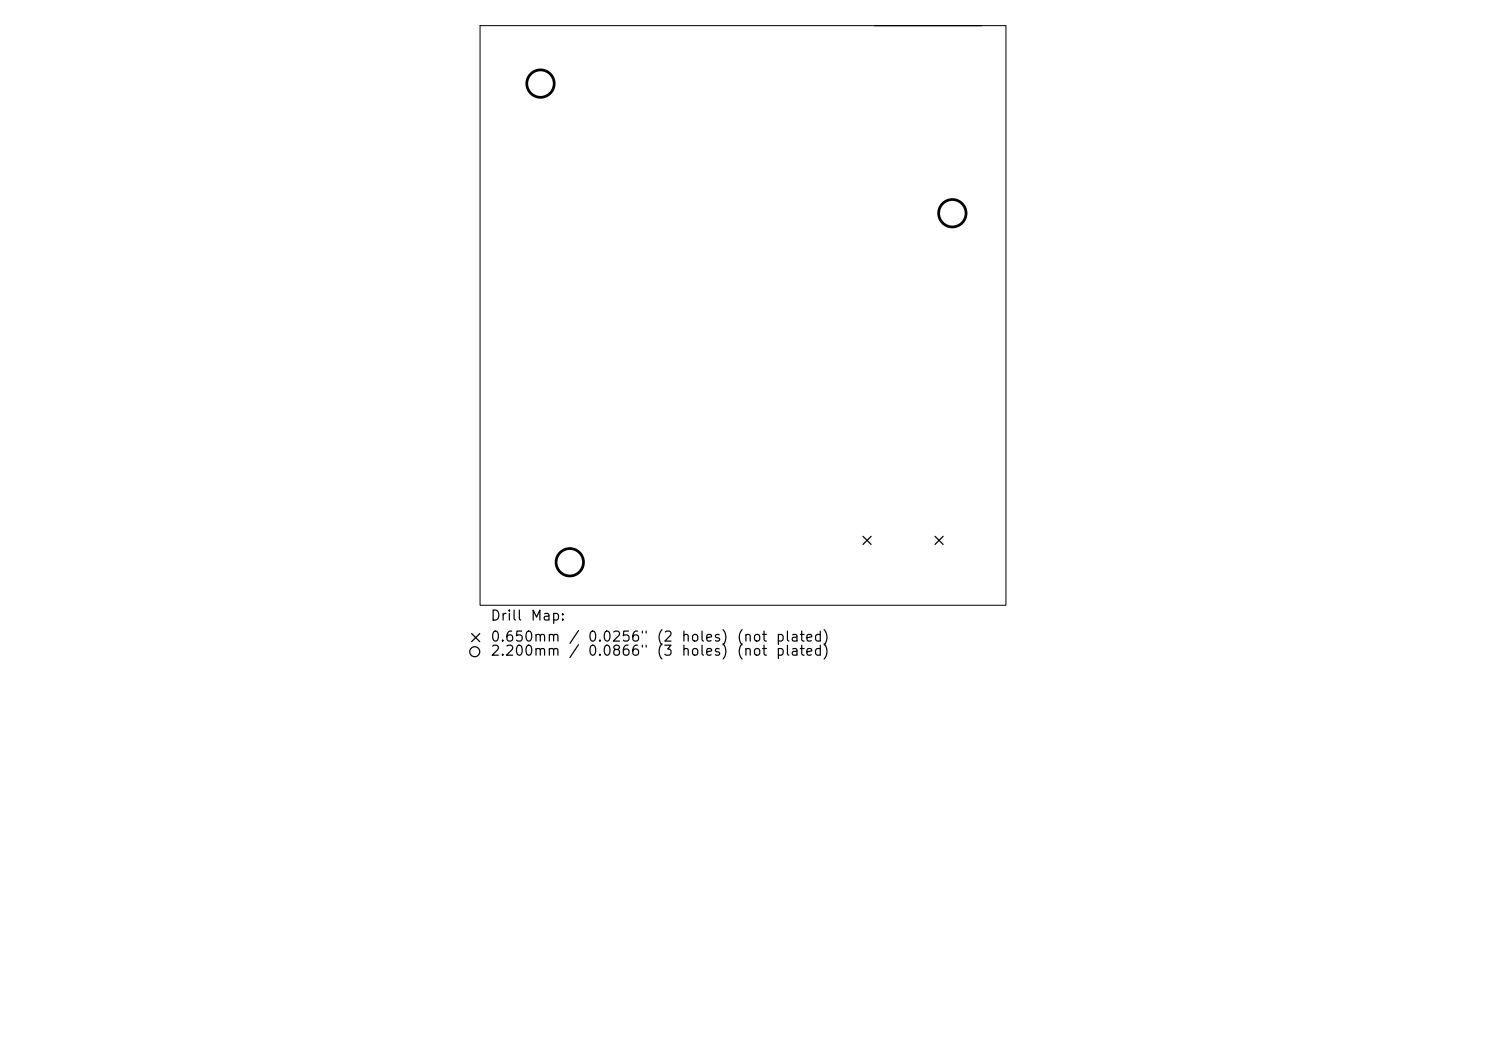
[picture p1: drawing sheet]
<svg xmlns="http://www.w3.org/2000/svg" width="297mm" height="210mm" viewBox="0 0 297 210" stroke-linecap="round" stroke-linejoin="round" font-family="sans-serif">
<defs><g id="words">
<g font-size="2">
<text x="97.9" y="124.5">Drill</text>
<text x="105.9" y="124.5">Map:</text>
<text x="97.9" y="128.7">0.650mm</text>
<text x="97.9" y="131.5">2.200mm</text>
<text x="113.5" y="128.7">/</text>
<text x="113.5" y="131.5">/</text>
<text x="117.3" y="128.7">0.0256&quot;</text>
<text x="117.3" y="131.5">0.0866&quot;</text>
<text x="131.1" y="128.7">(2</text>
<text x="131.1" y="131.5">(3</text>
<text x="136" y="128.7">holes)</text>
<text x="136" y="131.5">holes)</text>
<text x="147.1" y="128.7">(not</text>
<text x="147.1" y="131.5">(not</text>
<text x="154.9" y="128.7">plated)</text>
<text x="154.9" y="131.5">plated)</text>
</g>
</g></defs>
<path d="M95.9 5.1h105.2v115.8h-105.2z" fill="none" stroke="#000" stroke-width=".2"/>
<g fill="none" stroke="#000" stroke-width=".25">
<path d="M174.8 5.1h21.4M172.5 107.2l1.6 1.6M174.1 107.2l-1.6 1.6M186.9 107.2l1.6 1.6M188.5 107.2l-1.6 1.6M94.3 126.6l1.6 1.6M95.9 126.6l-1.6 1.6"/>
<circle cx="94.9" cy="130.2" r="1"/>
</g>
<g fill="none" stroke="#000" stroke-width=".55">
<circle cx="108" cy="16.7" r="2.74"/>
<circle cx="190.3" cy="42.6" r="2.74"/>
<circle cx="113.9" cy="112.3" r="2.74"/>
</g>
<use href="#words"/>
</svg>
